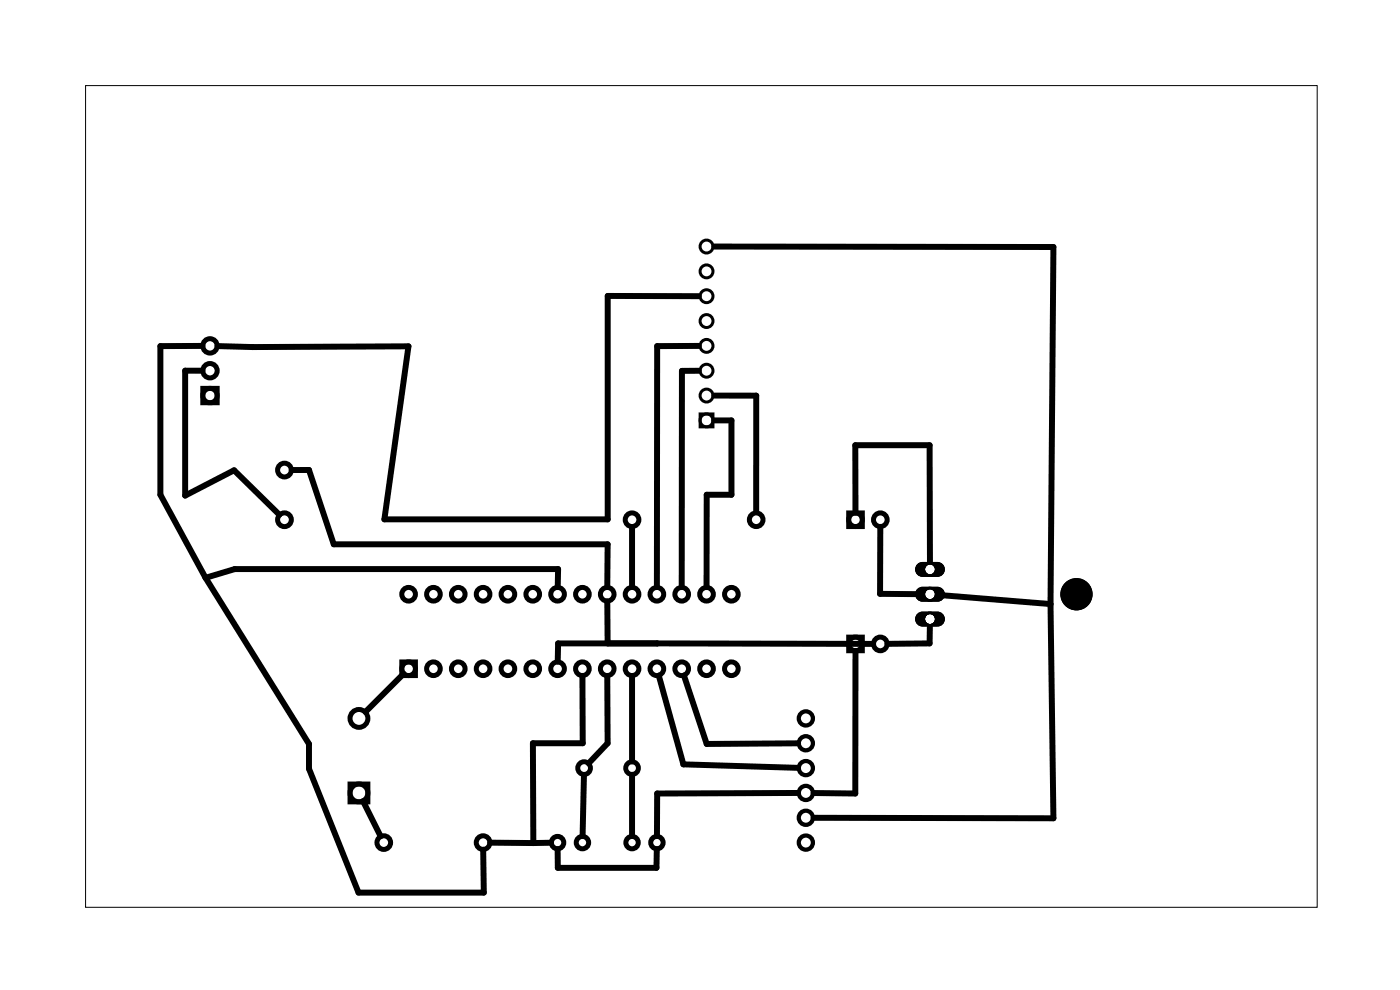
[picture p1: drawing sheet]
<svg xmlns="http://www.w3.org/2000/svg" width="143mm" height="101mm" viewBox="0 0 143 101" stroke-linecap="round" stroke-linejoin="round" font-family="sans-serif">
<path d="M8.8 8.8h126v84h-126z" fill="none" stroke="#000" stroke-width=".1"/>
<g fill="none" stroke="#000" stroke-width=".3">
<path d="M71.6 42.3h1.3v1.4h-1.3z"/>
<circle cx="72.3" cy="27.8" r=".66"/>
<circle cx="72.3" cy="25.2" r=".66"/>
<circle cx="72.3" cy="30.3" r=".66"/>
<circle cx="72.3" cy="32.8" r=".66"/>
<circle cx="72.3" cy="37.9" r=".66"/>
<circle cx="72.3" cy="35.4" r=".66"/>
<circle cx="72.3" cy="40.5" r=".66"/>
<circle cx="72.3" cy="43" r=".66"/>
</g>
<g fill="none" stroke="#000" stroke-width=".43">
<circle cx="82.4" cy="73.5" r=".72"/>
<circle cx="82.4" cy="76" r=".72"/>
<circle cx="82.4" cy="78.6" r=".72"/>
<circle cx="82.4" cy="83.6" r=".72"/>
<circle cx="82.4" cy="86.2" r=".72"/>
<circle cx="82.4" cy="81.1" r=".72"/>
</g>
<g fill="none" stroke="#000" stroke-width=".51">
<path d="M20.7 39.7h1.5v1.5h-1.5zM86.8 52.5h1.4v1.4h-1.4zM41.1 67.7h1.4v1.4h-1.4zM86.8 65.2h1.4v1.4h-1.4zM35.8 80.2h1.8v1.8h-1.8z"/>
<circle cx="21.5" cy="35.4" r=".74"/>
<circle cx="21.5" cy="37.9" r=".74"/>
<circle cx="21.5" cy="40.5" r=".74"/>
<circle cx="29.1" cy="53.2" r=".7"/>
<circle cx="29.1" cy="48.1" r=".7"/>
<circle cx="64.7" cy="53.2" r=".7"/>
<circle cx="77.4" cy="53.2" r=".7"/>
<circle cx="87.5" cy="53.2" r=".7"/>
<circle cx="90.1" cy="53.2" r=".7"/>
<circle cx="36.7" cy="73.5" r=".91"/>
<circle cx="41.8" cy="60.8" r=".7"/>
<circle cx="41.8" cy="68.4" r=".7"/>
<circle cx="44.3" cy="60.8" r=".7"/>
<circle cx="44.3" cy="68.4" r=".7"/>
<circle cx="46.9" cy="60.8" r=".7"/>
<circle cx="46.9" cy="68.4" r=".7"/>
<circle cx="49.4" cy="60.8" r=".7"/>
<circle cx="49.4" cy="68.4" r=".7"/>
<circle cx="52" cy="60.8" r=".7"/>
<circle cx="52" cy="68.4" r=".7"/>
<circle cx="54.5" cy="60.8" r=".7"/>
<circle cx="54.5" cy="68.4" r=".7"/>
<circle cx="57" cy="60.8" r=".7"/>
<circle cx="57" cy="68.4" r=".7"/>
<circle cx="59.6" cy="60.8" r=".7"/>
<circle cx="59.6" cy="68.4" r=".7"/>
<circle cx="62.1" cy="60.8" r=".7"/>
<circle cx="62.1" cy="68.4" r=".7"/>
<circle cx="64.7" cy="60.8" r=".7"/>
<circle cx="64.7" cy="68.4" r=".7"/>
<circle cx="67.2" cy="60.8" r=".7"/>
<circle cx="67.2" cy="68.4" r=".7"/>
<circle cx="69.7" cy="60.8" r=".7"/>
<circle cx="69.7" cy="68.4" r=".7"/>
<circle cx="72.3" cy="60.8" r=".7"/>
<circle cx="72.3" cy="68.4" r=".7"/>
<circle cx="74.8" cy="60.8" r=".7"/>
<circle cx="74.8" cy="68.4" r=".7"/>
<circle cx="87.5" cy="65.9" r=".7"/>
<circle cx="90.1" cy="65.9" r=".7"/>
<circle cx="36.7" cy="81.1" r=".91"/>
<circle cx="39.3" cy="86.2" r=".7"/>
<circle cx="49.4" cy="86.2" r=".7"/>
<circle cx="57" cy="86.2" r=".64"/>
<circle cx="59.6" cy="86.2" r=".64"/>
<circle cx="64.7" cy="86.2" r=".64"/>
<circle cx="67.2" cy="86.2" r=".64"/>
</g>
<g fill="none" stroke="#000" stroke-width=".5">
<circle cx="59.8" cy="78.6" r=".65"/>
<circle cx="64.7" cy="78.6" r=".65"/>
</g>
<g fill="none" stroke="#000" stroke-width=".25">
<circle cx="95.1" cy="58.2" r=".64"/>
<circle cx="95.1" cy="60.8" r=".64"/>
<circle cx="95.1" cy="63.3" r=".64"/>
</g>
<g fill="#000">
<path d="M93.8 57.7l.6-.2h1.5a.76 .76 0 0 1 .8 .7 .76 .76 0 0 1-.8 .8h-1.5a.76 .76 0 0 1-.7-.5 .76 .76 0 0 1 .1-.8zM94.6 58.2a.55 .55 0 0 0 1.1 0 .55 .55 0 0 0-1.1 0z"/>
<path d="M93.8 57.7l.6-.2h1.5a.76 .76 0 0 1 .8 .7 .76 .76 0 0 1-.8 .8h-1.5a.76 .76 0 0 1-.7-.5 .76 .76 0 0 1 .1-.8zM94.6 58.2a.55 .55 0 0 0 1.1 0 .55 .55 0 0 0-1.1 0z"/>
<path d="M93.8 60.2l.6-.2h1.5a.76 .76 0 0 1 .8 .8 .76 .76 0 0 1-.8 .7h-1.5a.76 .76 0 0 1-.7-.4 .76 .76 0 0 1 .1-.9zM94.6 60.8a.55 .55 0 0 0 1.1 0 .55 .55 0 0 0-1.1 0z"/>
<path d="M93.8 62.8l.6-.2h1.5a.76 .76 0 0 1 .8 .7 .76 .76 0 0 1-.8 .8h-1.5a.76 .76 0 0 1-.7-.5 .76 .76 0 0 1 .1-.8zM94.6 63.3a.55 .55 0 0 0 1.1 0 .55 .55 0 0 0-1.1 0z"/>
<path d="M93.8 60.2l.6-.2h1.5a.76 .76 0 0 1 .8 .8 .76 .76 0 0 1-.8 .7h-1.5a.76 .76 0 0 1-.7-.4 .76 .76 0 0 1 .1-.9zM94.6 60.8a.55 .55 0 0 0 1.1 0 .55 .55 0 0 0-1.1 0z"/>
<path d="M93.8 62.8l.6-.2h1.5a.76 .76 0 0 1 .8 .7 .76 .76 0 0 1-.8 .8h-1.5a.76 .76 0 0 1-.7-.5 .76 .76 0 0 1 .1-.8zM94.6 63.3a.55 .55 0 0 0 1.1 0 .55 .55 0 0 0-1.1 0z"/>
</g>
<circle cx="110.1" cy="60.8" r="1.65" fill="#000"/>
<g fill="none" stroke="#000" stroke-width=".61">
<path d="M20.7 35.4h-4.3v15.2l4.6 8.5M20.7 37.9h-1.8v12.8l5-2.6 4.7 4.5M71.5 35.4h-4.3v24.6M71.5 37.9h-1.7l-.1 22.1M71.5 30.3h-9.3v22.8h-22.9l2.5-17.7-16 .1-3.6-.1M73.1 25.2l34.7 .1-.3 36.5M21 59.1l3-.9h33.1v1.8M21 59.1l10.6 17v2.5l5.1 12.7h12.8l-.1-4.4M29.8 48.1h1.8l2.5 7.6h28.1l-.1 4.3M64.7 54v6M73.1 43h1.7v7.6h-2.5v9.4M73.1 40.5h4.3v11.8"/>
<path d="M87.5 52.4v-6.9h7.6v11.9M90.1 53.9l-.1 6.8 4.4 .1M41.3 68.9l-3.9 3.9M59.6 69.1v6.9h-5.1l.1 10.2M59.7 79.2l-.1 6.3M62.1 69.1l.1 6.9-2 2.1M62.1 61.5l.1 4.3M64.7 69.1v8.8M64.7 79.2v6.3M67.4 69.1l2.5 9.1 11.8 .3M70 69.1l2.3 7 9.4-.1M87.5 66.6v14.6l-4.3-.1"/>
<path d="M89.3 65.9l-32.2-.1v1.9M95.1 64.1v1.7h-4.3M95.9 60.8l11.6 1M107.5 61.8l.3 21.9-24.6-.1M37.1 81.9l1.8 3.6M50.1 86.2h4.5M56.4 86.2h-1.8M57 86.8l.1 2h10.1v-2M81.7 81.1l-14.5 .1v4.3"/>
</g>
</svg>
